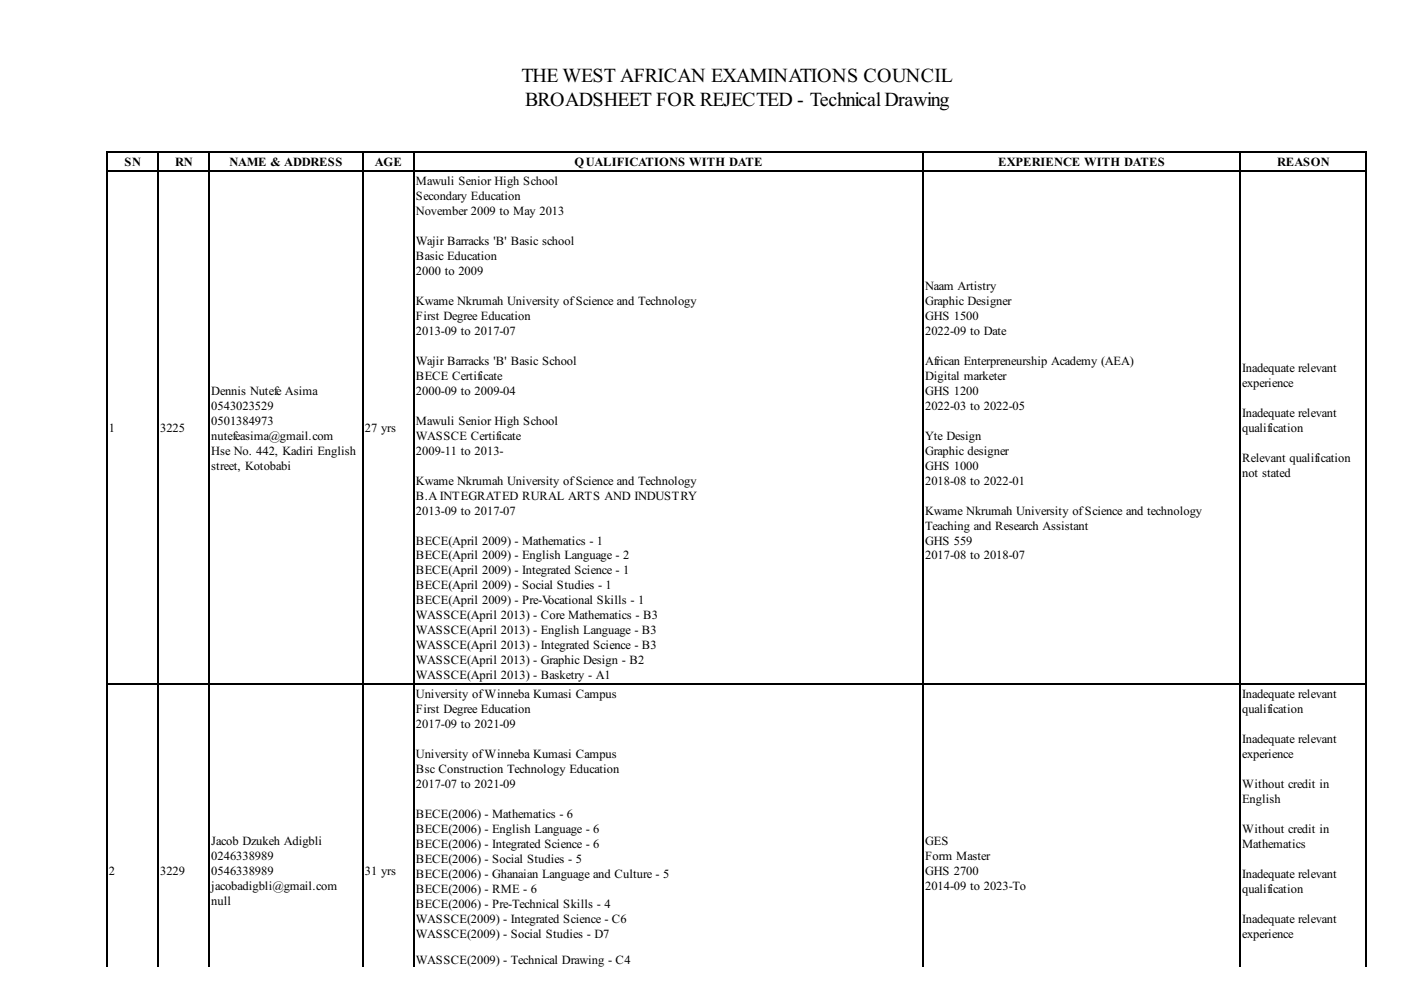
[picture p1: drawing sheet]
<svg xmlns="http://www.w3.org/2000/svg" width="297mm" height="210mm" viewBox="0 0 297 210" stroke-linecap="round" stroke-linejoin="round" font-family="sans-serif">
<defs><g id="words">
<g font-size="4.2">
<text x="110.6" y="17.3">THE WEST AFRICAN EXAMINATIONS COUNCIL</text>
<text x="111.3" y="22.6">BROADSHEET FOR REJECTED - TechnicalDrawing</text>
</g>
<g font-size="2.6">
<text x="26.4" y="35.3">SN</text>
<text x="37.1" y="35.3">RN</text>
<text x="48.6" y="35.3">NAME &amp; ADDRESS</text>
<text x="79.5" y="35.3">AGE</text>
<text x="121.8" y="35.3">QUALIFICATIONS WITH DATE</text>
<text x="211.6" y="35.3">EXPERIENCE WITH DATES</text>
<text x="270.8" y="35.3">REASON</text>
<text x="88.2" y="39.2">Mawuli Senior High School</text>
<text x="88.2" y="42.4">Secondary Education</text>
<text x="88.2" y="45.6">November 2009 to May 2013</text>
<text x="88.2" y="51.9">Wajir Barracks 'B' Basic school</text>
<text x="88.2" y="55.1">Basic Education</text>
<text x="88.2" y="58.3">2000 to 2009</text>
<text x="88.2" y="64.6">Kwame Nkrumah University ofScience and Technology</text>
<text x="196.1" y="61.5">Naam Artistry</text>
<text x="196.1" y="64.6">Graphic Designer</text>
<text x="88.2" y="67.8">First Degree Education</text>
<text x="88.2" y="71">2013-09 to 2017-07</text>
<text x="196.1" y="67.8">GHS 1500</text>
<text x="196.1" y="71">2022-09 to Date</text>
<text x="88.2" y="77.3">Wajir Barracks 'B' Basic School</text>
<text x="196.1" y="77.3">African Enterpreneurship Academy (AEA)</text>
<text x="44.8" y="83.7">Dennis Nutefe Asima</text>
<text x="88.2" y="80.5">BECE Certificate</text>
<text x="88.2" y="83.7">2000-09 to 2009-04</text>
<text x="196.1" y="80.5">Digital marketer</text>
<text x="196.1" y="83.7">GHS 1200</text>
<text x="263.3" y="78.9">Inadequate relevant</text>
<text x="263.3" y="82.1">experience</text>
<text x="44.8" y="86.9">0543023529</text>
<text x="196.1" y="86.9">2022-03 to 2022-05</text>
<text x="263.3" y="88.5">Inadequate relevant</text>
<text x="23.1" y="91.6">1</text>
<text x="34" y="91.6">3225</text>
<text x="44.8" y="90">0501384973</text>
<text x="44.8" y="93.2">nutefeasima@gmail.com</text>
<text x="77.3" y="91.6">27 yrs</text>
<text x="88.2" y="90">Mawuli Senior High School</text>
<text x="88.2" y="93.2">WASSCE Certificate</text>
<text x="196.1" y="93.2">Yte Design</text>
<text x="263.3" y="91.6">qualification</text>
<text x="44.8" y="96.4">Hse No. 442, Kadiri English</text>
<text x="44.8" y="99.6">street, Kotobabi</text>
<text x="88.2" y="96.4">2009-11 to 2013-</text>
<text x="196.1" y="96.4">Graphic designer</text>
<text x="196.1" y="99.6">GHS 1000</text>
<text x="263.3" y="98">Relevant qualification</text>
<text x="263.3" y="101.2">not stated</text>
<text x="88.2" y="102.7">Kwame Nkrumah University ofScience and Technology</text>
<text x="88.2" y="105.9">B.A INTEGRATED RURAL ARTS AND INDUSTRY</text>
<text x="196.1" y="102.7">2018-08 to 2022-01</text>
<text x="88.2" y="109.1">2013-09 to 2017-07</text>
<text x="196.1" y="109.1">Kwame Nkrumah University ofScience and technology</text>
<text x="196.1" y="112.3">Teaching and Research Assistant</text>
<text x="88.2" y="115.4">BECE(April 2009) - Mathematics - 1</text>
<text x="88.2" y="118.6">BECE(April 2009) - English Language - 2</text>
<text x="196.1" y="115.4">GHS 559</text>
<text x="196.1" y="118.6">2017-08 to 2018-07</text>
<text x="88.2" y="121.8">BECE(April 2009) - Integrated Science - 1</text>
<text x="88.2" y="125">BECE(April 2009) - Social Studies - 1</text>
<text x="88.2" y="128.1">BECE(April 2009) - Pre-Vocational Skills - 1</text>
<text x="88.2" y="131.3">WASSCE(April 2013) - Core Mathematics - B3</text>
<text x="88.2" y="134.5">WASSCE(April 2013) - English Language - B3</text>
<text x="88.2" y="137.7">WASSCE(April 2013) - Integrated Science - B3</text>
<text x="88.2" y="140.8">WASSCE(April 2013) - Graphic Design - B2</text>
<text x="88.2" y="144">WASSCE(April 2013) - Basketry - A1</text>
<text x="88.2" y="148">University ofWinneba Kumasi Campus</text>
<text x="263.3" y="148">Inadequate relevant</text>
<text x="88.2" y="151.2">First Degree Education</text>
<text x="88.2" y="154.3">2017-09 to 2021-09</text>
<text x="263.3" y="151.2">qualification</text>
<text x="88.2" y="160.7">University ofWinneba Kumasi Campus</text>
<text x="263.3" y="157.5">Inadequate relevant</text>
<text x="263.3" y="160.7">experience</text>
<text x="88.2" y="163.9">Bsc Construction Technology Education</text>
<text x="88.2" y="167">2017-07 to 2021-09</text>
<text x="263.3" y="167">Without credit in</text>
<text x="88.2" y="173.4">BECE(2006) - Mathematics - 6</text>
<text x="263.3" y="170.2">English</text>
<text x="44.8" y="179.2">Jacob Dzukeh Adigbli</text>
<text x="88.2" y="176.6">BECE(2006) - English Language - 6</text>
<text x="88.2" y="179.7">BECE(2006) - Integrated Science - 6</text>
<text x="196.1" y="179.2">GES</text>
<text x="263.3" y="176.6">Without credit in</text>
<text x="263.3" y="179.7">Mathematics</text>
<text x="23.1" y="185.6">2</text>
<text x="34" y="185.6">3229</text>
<text x="44.8" y="182.4">0246338989</text>
<text x="44.8" y="185.6">0546338989</text>
<text x="77.3" y="185.6">31 yrs</text>
<text x="88.2" y="182.9">BECE(2006) - Social Studies - 5</text>
<text x="196.1" y="182.4">Form Master</text>
<text x="196.1" y="185.6">GHS 2700</text>
<text x="44.8" y="188.7">jacobadigbli@gmail.com</text>
<text x="44.8" y="191.9">null</text>
<text x="88.2" y="186.1">BECE(2006) - Ghanaian Language and Culture - 5</text>
<text x="88.2" y="189.3">BECE(2006) - RME - 6</text>
<text x="196.1" y="188.7">2014-09 to 2023-To</text>
<text x="263.3" y="186.1">Inadequate relevant</text>
<text x="263.3" y="189.3">qualification</text>
<text x="88.2" y="192.4">BECE(2006) - Pre-Technical Skills - 4</text>
<text x="88.2" y="195.6">WASSCE(2009) - Integrated Science - C6</text>
<text x="263.3" y="195.6">Inadequate relevant</text>
<text x="88.2" y="198.8">WASSCE(2009) - Social Studies - D7</text>
<text x="263.3" y="198.8">experience</text>
<text x="88.2" y="204.3">WASSCE(2009) - Technical Drawing - C4</text>
</g>
</g></defs>
<path d="M22.6 36.2h267.2M22.6 32.2h267.2M22.7 32.1v172.8M33.6 32.1v172.8M44.4 32.1v172.8M76.9 32.1v172.8M87.8 32.1v172.8M195.7 32.1v172.8M263 32.1v172.8M289.7 32.1v172.8M22.6 144.9h267.2" fill="none" stroke="#000" stroke-width=".26"/>
<use href="#words"/>
</svg>
